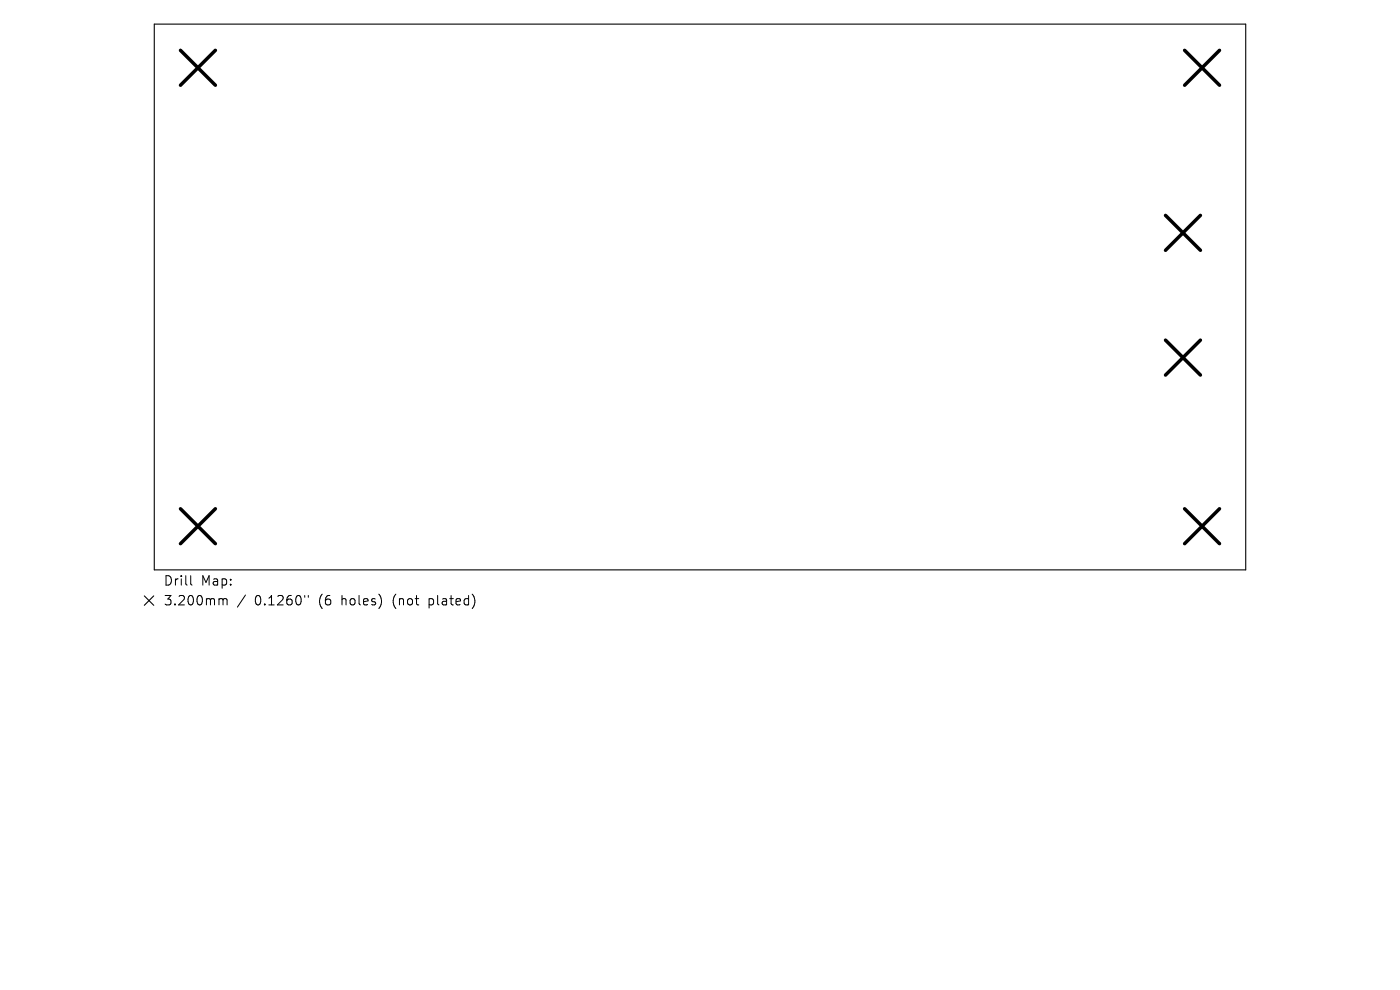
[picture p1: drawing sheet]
<svg xmlns="http://www.w3.org/2000/svg" width="297mm" height="210mm" viewBox="0 0 297 210" stroke-linecap="round" stroke-linejoin="round" font-family="sans-serif">
<defs><g id="words">
<g font-size="2.8">
<text x="34.6" y="124.5">Drill</text>
<text x="42.6" y="124.5">Map:</text>
<text x="34.6" y="128.7">3.200mm</text>
<text x="54.1" y="128.7">0.1260&quot;</text>
<text x="67.8" y="128.7">(6</text>
<text x="72.7" y="128.7">holes)</text>
<text x="83.8" y="128.7">(not</text>
<text x="91.6" y="128.7">plated)</text>
</g>
</g></defs>
<path d="M32.7 5.1h231.6v115.8h-231.6zM30.6 126.4l2 2M32.6 126.4l-2 2" fill="none" stroke="#000" stroke-width=".23"/>
<path d="M38.3 10.7l7.4 7.4M45.7 10.7l-7.4 7.4M251.3 10.7l7.4 7.4M258.7 10.7l-7.4 7.4M247.3 45.7l7.4 7.4M254.7 45.7l-7.4 7.4M247.3 72.2l7.4 7.4M254.7 72.2l-7.4 7.4M38.3 107.9l7.4 7.4M45.7 107.9l-7.4 7.4M251.3 107.9l7.4 7.4M258.7 107.9l-7.4 7.4" fill="none" stroke="#000" stroke-width=".74"/>
<path d="M40.5 122.1v1.7l.2 .3M46.7 127h.3l.3 .3M47.3 127.3l.3-.3 .5 .1 .1 1.2M47.3 127.3v1M52.1 126.2l-1.7 2.6M64.6 126.3v.4M65.4 126.3v.4" fill="none" stroke="#000" stroke-width=".21"/>
<use href="#words"/>
</svg>
